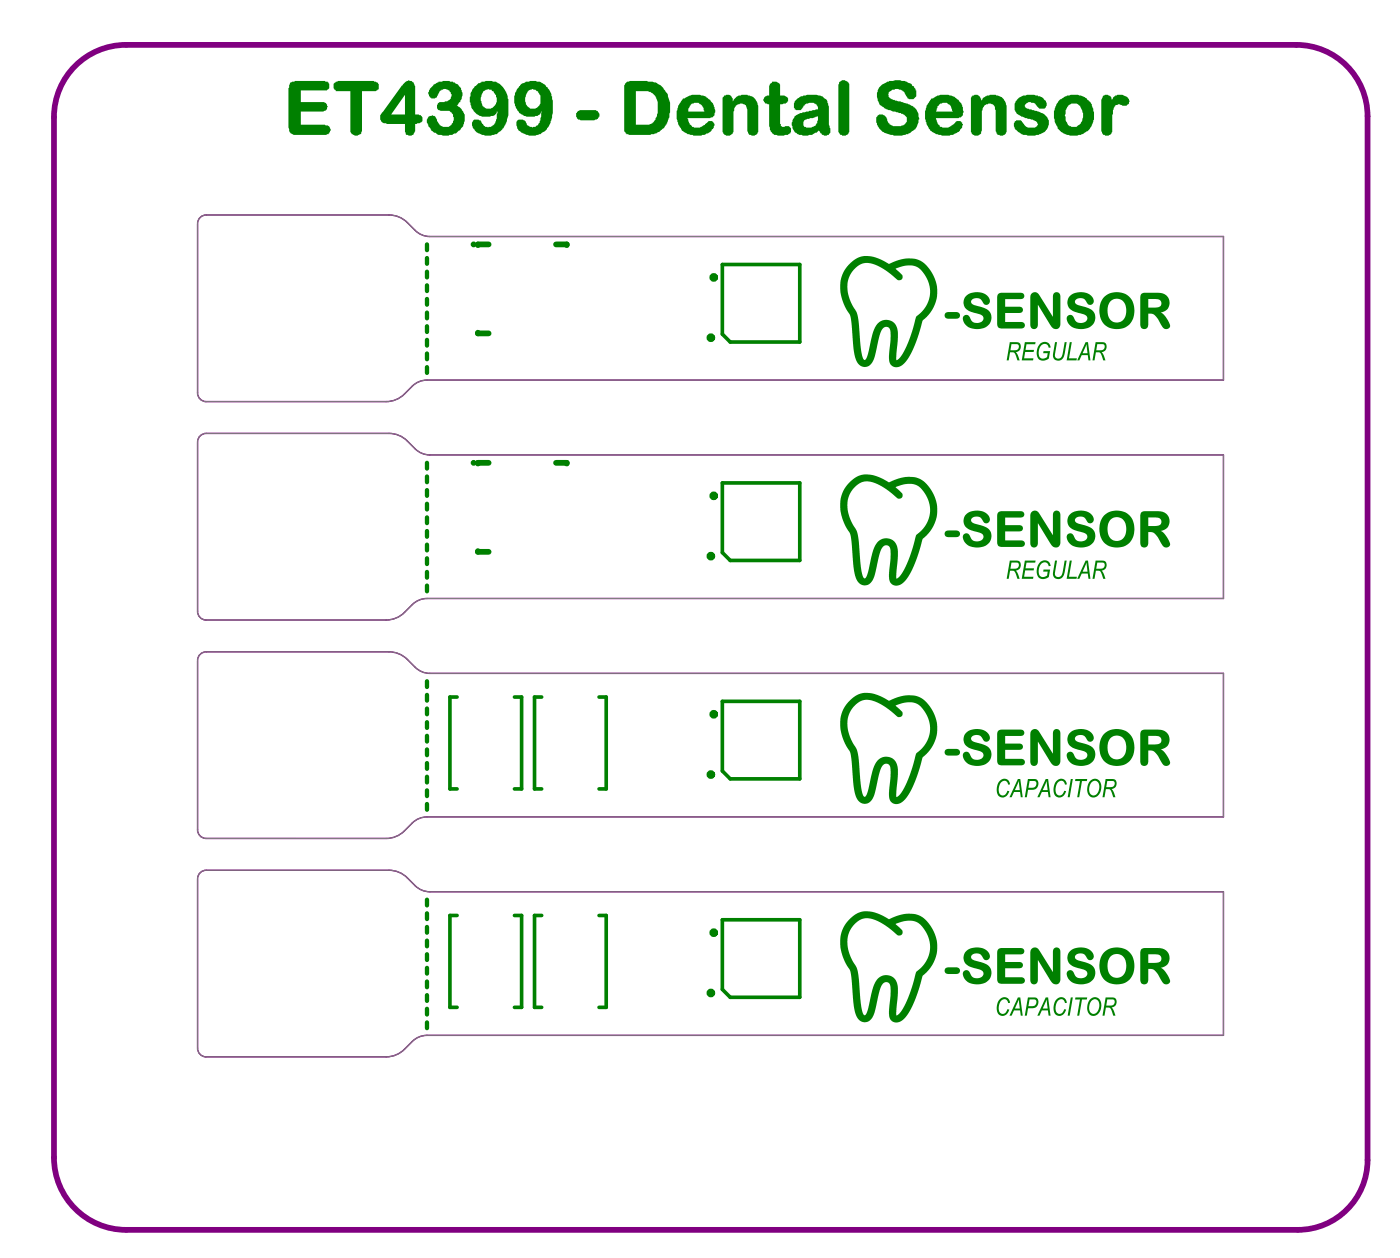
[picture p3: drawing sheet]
<svg xmlns="http://www.w3.org/2000/svg" width="163mm" height="146mm" viewBox="0 0 163 146" stroke-linecap="round" stroke-linejoin="round" font-family="sans-serif">
<path d="M8.7 7.7a8.3 8.3 0 0 1 5.9-2.5h136a8.3 8.3 0 0 1 8.3 8.3v121.2a8.1 8.1 0 0 1-8.1 8.1h-136.1a8.4 8.4 0 0 1-8.4-8.4v-120.8a8.4 8.4 0 0 1 2.4-5.9z" fill="none" stroke="#800080" stroke-width=".67"/>
<path d="M23 25.9a1 1 0 0 1 1-.9h21.2a3 3 0 0 1 2.1 .8 3.7 3.7 0 0 0 2.3 1.6l92.5 .1v16.6h-92.5a2.41 2.41 0 0 0-1.7 .7 4.3 4.3 0 0 1-2.6 1.8h-21.4a1 1 0 0 1-.9-1v-19.6M23 51.3a1 1 0 0 1 1-1h21.2a3 3 0 0 1 2.1 .9 3.7 3.7 0 0 0 2.3 1.6h92.5v16.7h-92.5a2.41 2.41 0 0 0-1.7 .7 4.3 4.3 0 0 1-2.6 1.7l-21.4 .1a1 1 0 0 1-.9-1v-19.7M23 76.6a1 1 0 0 1 1-.9h21.2a3 3 0 0 1 2.1 .9 3.7 3.7 0 0 0 2.3 1.5l92.5 .1v16.6h-92.5a2.41 2.41 0 0 0-1.7 .7 4.3 4.3 0 0 1-2.6 1.8h-21.4a1 1 0 0 1-.9-1v-19.6M23 102a1 1 0 0 1 1-1h21.2a3 3 0 0 1 2.1 .9 3.7 3.7 0 0 0 2.3 1.6h92.5v16.7h-92.5a2.41 2.41 0 0 0-1.7 .7 4.3 4.3 0 0 1-2.6 1.8h-21.4a1 1 0 0 1-.9-1v-19.6" fill="none" stroke="#800080" stroke-width=".17"/>
<g fill="#008000">
<path d="M33.8 9.6l.5-.2h3.4l.2 .1a.35 .35 0 0 1 .3 .5 .49 .49 0 0 1-.6 .5h-2.7v1.4h2.6a.44 .44 0 0 1 .5 .4l.1 .1-.1 .1a.3 .3 0 0 1-.3 .4l-.1 .1h-2.7v1.5h2.8l.1 .1a.58 .58 0 0 1 .6 .4l-.2 .5-.3 .2h-3.8l-.4-.3-.2-.6v-4.6h.1v-.4h.1z"/>
<path d="M39 9.5l.3-.1h4.1l.1 .1a.47 .47 0 0 1 .5 .6v.2l-.3 .3h-1.6v4.3a.67 .67 0 0 1-.4 .8 .69 .69 0 0 1-.7-.1 .69 .69 0 0 1-.3-.7v-4.3h-1.4a.54 .54 0 0 1-.6-.4 .54 .54 0 0 1 .3-.6z"/>
<path d="M50.3 9.8l.6-.2a2.55 2.55 0 0 1 2.3 .2v.1a1.38 1.38 0 0 1 .3 1.8v.2l-.4 .4a1.68 1.68 0 0 1 .7 2.3l-.4 .6-.4 .3h-.2a2.28 2.28 0 0 1-2.8-.5l-.2-.4v-.1a.59 .59 0 0 1-.2-.6 .59 .59 0 0 1 .5-.4l.2-.1 .2 .1 .2 .2a1.15 1.15 0 0 0 1.6 .9h.1a1.07 1.07 0 0 0-.2-1.7h-.7a.55 .55 0 0 1-.7-.3 .55 .55 0 0 1 .3-.7h.5l.2-.1a.74 .74 0 0 0 .7-.9l-.1-.1a.75 .75 0 0 0-.8-.5 .75 .75 0 0 0-.7 .6v.1a.52 .52 0 0 1-.4 .4 .52 .52 0 0 1-.6-.1l-.1-.4v-.2a.89 .89 0 0 1 .5-.8z"/>
<path d="M67.2 12.9l.2-.1h1.6a.58 .58 0 0 1 .6 .6v.1l-.1 .3-.5 .2h-1.6v-.1a.46 .46 0 0 1-.5-.6v-.2z"/>
<path d="M84.1 11.1h.1a.61 .61 0 0 1 .7 0 .61 .61 0 0 1 .2 .7 1.55 1.55 0 0 1 2.1-.6 .96 .96 0 0 1 .7 .7l.2 .4v2.7a.65 .65 0 0 1-.7 .7 .65 .65 0 0 1-.6-.7v-2.3l-.1-.3a.63 .63 0 0 0-.7-.4l-.3 .1a.97 .97 0 0 0-.4 .8l-.1 .1v2.1a.64 .64 0 0 1-.7 .6 .64 .64 0 0 1-.6-.7v-3.7z"/>
<path d="M89.7 9.5a.79 .79 0 0 1 .9 .3v1.3h.5l.1 .1a.48 .48 0 0 1 .3 .6l-.2 .2-.7 .1v2.3l.1 .1a.28 .28 0 0 0 .2 .2 .28 .28 0 0 0 .3-.1 .52 .52 0 0 1 .7 .5 .52 .52 0 0 1-.5 .6h-.4h-.6h-.2a.32 .32 0 0 1-.4-.2 .68 .68 0 0 1-.4-.7l-.1-.2v-2.5l-.4-.1-.1-.1a.34 .34 0 0 1 0-.6l.3-.2h.2v-.7a.76 .76 0 0 1 .4-.8z"/>
<path d="M97.6 9.4a.68 .68 0 0 1 .8 0 .68 .68 0 0 1 .3 .7v4.9a.65 .65 0 0 1-.7 .8 .65 .65 0 0 1-.6-.8v-5.2z"/>
<path d="M102.5 9.8a3.2 3.2 0 0 1 3.4 0l.5 .5v.3a.69 .69 0 0 1-.2 .8 .69 .69 0 0 1-.8 0l-.2-.4a1.08 1.08 0 0 0-1.7-.4l-.3 .2-.1 .2 .1 .1a.42 .42 0 0 0 .4 .4l1.9 .6a1.48 1.48 0 0 1 1.2 1.4l.1 .2-.1 .3a1.68 1.68 0 0 1-1.2 1.5l-.1 .1a3.4 3.4 0 0 1-3-.4l-.3-.3a1.43 1.43 0 0 1-.3-1.1 .6 .6 0 0 1 .4-.5 .6 .6 0 0 1 .7 .2l.2 .3a.65 .65 0 0 0 .4 .7 1.06 1.06 0 0 0 .9 .1h.3a.68 .68 0 0 0 .6-.8 .68 .68 0 0 0-.6-.6v-.1h-.3l-.1-.1a3.8 3.8 0 0 1-2.1-.8l-.1-.2a1.69 1.69 0 0 1 .4-2.2z"/>
<path d="M113 11.1h.1a.52 .52 0 0 1 .7 .1l.1 .2h.1v.4a.92 .92 0 0 1 .9-.7 1.58 1.58 0 0 1 1.9 .7l.1 .5v2.7a.61 .61 0 0 1-.2 .6 .61 .61 0 0 1-.7 .1l-.3-.2v-.3v-2.2a1.05 1.05 0 0 0-.5-.9 .8 .8 0 0 0-1.1 .7v.1v2.2a.64 .64 0 0 1-.7 .6 .64 .64 0 0 1-.6-.7v-3.2a.56 .56 0 0 1 .2-.6z"/>
<path d="M118.4 11.3a2.4 2.4 0 0 1 1.3-.3l.6 .1a1.53 1.53 0 0 1 1.2 .7v.1a.47 .47 0 0 1-.3 .7 .56 .56 0 0 1-.8-.4l-.3-.3h-.2a.61 .61 0 0 0-.9 .5l.1 .1 .5 .2a3.3 3.3 0 0 1 2.1 .9 1.37 1.37 0 0 1-1 2 3.4 3.4 0 0 1-2.1 0v-.1l-.5-.3a.72 .72 0 0 1-.3-.8 .44 .44 0 0 1 .5-.4h.3l.2 .2a1.13 1.13 0 0 0 1.7 .4 .47 .47 0 0 0-.4-.6l-1.4-.5a1.26 1.26 0 0 1-.8-1.5l.1-.3z"/>
<path d="M128.2 11.1h.1a.58 .58 0 0 1 .8 .2l.1 .4v-.1a.94 .94 0 0 1 1.4-.5l.3 .2a.57 .57 0 0 1 .2 .7l-.1 .1a.44 .44 0 0 1-.6 .2l-.5-.2-.3 .1-.1 .2a.97 .97 0 0 0-.2 .9h-.1v1.7a.65 .65 0 0 1-.6 .8 .65 .65 0 0 1-.7-.8v-3.4z"/>
<path d="M47 11l-1.6 2.3h1.6zM47.2 9.4l.3-.1 .1 .1a.72 .72 0 0 1 .6 .8v3.1h.1a.56 .56 0 0 1 .6 .2 .48 .48 0 0 1 .1 .6 .48 .48 0 0 1-.5 .2l-.3 .1v.7a.81 .81 0 0 1-.5 .6h-.2l-.4-.1-.1-.3v-.9h-2.1l-.1-.1a.72 .72 0 0 1-.6-.5 .72 .72 0 0 1 .2-.8l2.3-3.1z"/>
<path d="M56.2 10.6l-.2 .3a1.12 1.12 0 0 0 0 1.2 .82 .82 0 0 0 1.5 .2 1.2 1.2 0 0 0-.4-1.8v-.1l-.4-.1zM55.2 10l.2-.2a2.21 2.21 0 0 1 2-.3h.2l.1 .1a2.3 2.3 0 0 1 1.3 1.7l.1 .6a4.2 4.2 0 0 1-.9 3.3h-.1a1.89 1.89 0 0 1-1.2 .5 2.05 2.05 0 0 1-1.3-.2l-.4-.3a1.35 1.35 0 0 1-.4-1l.1-.1a.51 .51 0 0 1 .7-.2l.2 .1 .2 .3a.58 .58 0 0 0 .6 .4l.1 .1 .1-.1a.87 .87 0 0 0 .8-.8l.1-.1v-.5l.1-.2v-.1h-.1a.6 .6 0 0 1-.7 .5 1.66 1.66 0 0 1-1.9-.5l-.3-.4a2.21 2.21 0 0 1 .3-2.4z"/>
<path d="M61.4 10.5a1.36 1.36 0 0 0 .2 2.1 1 1 0 0 0 1.2-1.3 1.1 1.1 0 0 0-.5-.8l-.4-.2zM60.6 9.7h.2a2.49 2.49 0 0 1 2.6 .2l.1 .2a1.4 1.4 0 0 1 .6 1.1v.1a4.7 4.7 0 0 1-.7 3.9h-.1a2.24 2.24 0 0 1-3.1-.2l-.1-.2a.6 .6 0 0 1 .1-.8 .6 .6 0 0 1 .8 .1 .87 .87 0 0 0 .5 .5v.1a1.02 1.02 0 0 0 1.3-.7l.2-1h-.1a.6 .6 0 0 1-.7 .5 1.87 1.87 0 0 1-2.5-2.1l.1-.6 .3-.5z"/>
<path d="M73.9 10.6v3.9h1.5l.4-.2 .2-.2a3.5 3.5 0 0 0 .1-2.9 1.31 1.31 0 0 0-1.3-.6zM72.9 9.5l.3-.1h1.9l.2 .1a2.22 2.22 0 0 1 2 1.2 .97 .97 0 0 1 .4 .7 1.89 1.89 0 0 1 .1 1.2 3.5 3.5 0 0 1-.7 2.3l-.2 .2a3.3 3.3 0 0 1-1.8 .6h-1.8a.68 .68 0 0 1-.7-.4l-.1-.1v-5a.67 .67 0 0 1 .4-.7z"/>
<path d="M80.4 12l-.3 .4a.56 .56 0 0 0-.1 .6h1.8l-.1-.2a.87 .87 0 0 0-1-.9zM79.4 11.4h.1a2.27 2.27 0 0 1 3.4 .8l.1 .4a.39 .39 0 0 1 0 .5 .44 .44 0 0 1-.4 .5l-.1 .1h-2.6a1.35 1.35 0 0 0 .7 1.1h.2a.74 .74 0 0 0 .8-.2l.4-.2a.54 .54 0 0 1 .7-.3 .44 .44 0 0 1 .2 .6l-.2 .5a2.64 2.64 0 0 1-2.2 .5 1.9 1.9 0 0 1-1.8-1.7l-.1-.2a2.98 2.98 0 0 1 .6-2.2z"/>
<path d="M93.4 14a.56 .56 0 0 0 0 .7 .56 .56 0 0 0 .7 .1h.2a.87 .87 0 0 0 .5-.5h.1v-.2l.1-.1v-.5l-.6 .2h-.3zM92.6 11.4l.2-.1a3.5 3.5 0 0 1 2.8 0h.1a.89 .89 0 0 1 .5 .9l.1 .2v2.1l.1 .3a.61 .61 0 0 1 0 .7 .61 .61 0 0 1-.7 .2l-.6-.5-.3 .2-.2 .1a2.05 2.05 0 0 1-2.3-.2l-.2-.5a1.03 1.03 0 0 1 .1-1.1l.1-.2a4.8 4.8 0 0 1 2-.6l.7-.2a.76 .76 0 0 0-.4-.7 .76 .76 0 0 0-.8 0l-.3 .1-.3 .4a.51 .51 0 0 1-.6 .3 .45 .45 0 0 1-.4-.5 1.03 1.03 0 0 1 .4-.9z"/>
<path d="M109.2 12l-.3 .4-.2 .6h2l-.1-.1a.89 .89 0 0 0-.5-.9l-.1-.1zM108.2 11.4h.2a2.19 2.19 0 0 1 2.3-.2l.2 .1a1.26 1.26 0 0 1 .8 .8l.2 .3v.4a.86 .86 0 0 1-.3 .8l-.3 .1h-2.6a1.35 1.35 0 0 0 .8 1.1h.2a.67 .67 0 0 0 .8-.2l.3-.1 .3-.4h.2a.32 .32 0 0 1 .5 .3h.1a1.61 1.61 0 0 1-1.1 1.2 2.93 2.93 0 0 1-2.8-.4 2.89 2.89 0 0 1 .2-3.8z"/>
<path d="M124.1 12.2a2.09 2.09 0 0 0-.2 1.9 .92 .92 0 0 0 .8 .6 .92 .92 0 0 0 .9-.5 1.62 1.62 0 0 0-.1-1.8 1.06 1.06 0 0 0-1.4-.2zM123.2 11.5a2.52 2.52 0 0 1 3.6 .6v.2a2.52 2.52 0 0 1-.4 2.9h-.1a2.58 2.58 0 0 1-3.4-.3v-.2a2.49 2.49 0 0 1 .3-3.2z"/>
<path d="M98.8 106.6l.9-.6 .7-.2h.7l.6 .2 1.6 .7 .8-.4 .9-.2h1.3l.6 .2 .5 .4 .6 .7 .5 .8 .3 .8 .1 .7v.8l-.2 .8-.6 1.1-.9 .9-.7 2.3-.8 1.7-.5 .8-.7 .5-.3 .1-.4-.1-.4-.2-.1-.3v-.8l.1-1.7v-1l-.1-.4-.3-.2-.4 .1-.3 .4-.7 3-.4 .8-.4 .3-.5 .1-.4-.2-.4-.5-.3-1.3-.4-3.8-.9-1.7-.3-1.5v-.9l.2-.8 .4-.8zM99.4 107.1l-.4 .6-.4 .6-.1 .6-.1 .8 .4 1.3 .7 1.3 .1 .5 .4 3.7 .2 1.2 .3 .2 .2-.4 .6-2.6 .4-1 .6-.5 .7-.2 .4 .1 .4 .2 .2 .3 .2 .4 .1 1.2-.2 2.1v.4h.1l.5-.5 .6-1.1 .7-1.7 .4-1.8 .9-.8 .5-.9 .2-.7v-.7l-.2-1.1-.4-.7-.5-.5-.5-.4-.4-.1h-1l-1 .4 .8 .8v.3l-.3 .2h-.2l-1.6-1.3-1.4-.6-.9-.1-.6 .2z"/>
</g>
<path d="M23.1 101.4l.3-.2 .4-.2h21.4a2.84 2.84 0 0 1 2.1 .9 3.8 3.8 0 0 0 2.4 1.6h92.4v16.7h-92.5a2.41 2.41 0 0 0-1.7 .7 4.3 4.3 0 0 1-2.7 1.8h-21.3a.95 .95 0 0 1-.9-1v-19.7z" fill="none" stroke="#808080" stroke-width=".12"/>
<g fill="#008000">
<path d="M122.8 116a.66 .66 0 0 1 .7-.2 .66 .66 0 0 1 .4 .6l-.2 .1a.5 .5 0 0 0-.5-.5 .5 .5 0 0 0-.5 .5l-.1 .6a.51 .51 0 0 0 .5 .6 .51 .51 0 0 0 .5-.5h.2v.2a.8 .8 0 0 1-.8 .5l-.4-.1-.2-.5 .1-.8zM116.2 116a.66 .66 0 0 1 .7-.2 .66 .66 0 0 1 .4 .6l-.2 .1a.5 .5 0 0 0-.5-.5 .5 .5 0 0 0-.5 .5l-.1 .6a.51 .51 0 0 0 .5 .6 .51 .51 0 0 0 .5-.5h.2v.2a.8 .8 0 0 1-.8 .5l-.4-.1-.2-.5 .1-.8zM119.6 116l-.1 .8h.5l.2-.1 .2-.3-.1-.3-.2-.1zM121.6 116l-.5 1.1h.6zM118.4 116l-.5 1.1h.6zM121.5 115.8h.3l.2 2.1h-.2l-.1-.6h-.7l-.2 .6h-.3zM119.4 115.8h1l.2 .2v.4a.68 .68 0 0 1-.7 .7h-.5l-.1 .8h-.3zM118.2 115.8h.3l.3 2.1h-.2l-.1-.6h-.7l-.3 .6h-.2zM128.6 116l-.1 .7h.7l.2-.2 .1-.2-.1-.2zM126.8 116.2l-.2 .4-.1 .6a.55 .55 0 0 0 .6 .5 .55 .55 0 0 0 .5-.6l.1-.5a.51 .51 0 0 0-.3-.6 .51 .51 0 0 0-.6 .2zM128.4 115.8h.9l.3 .1 .1 .6-.1 .2-.2 .2a.14 .14 0 0 0-.2 .1 .14 .14 0 0 0 .1 .2l.3 .7h-.3l-.3-.8-.2-.1h-.3l-.2 .9h-.2zM124.9 115.8h1.4v.2h-.6l-.3 1.9h-.3l.4-1.9h-.6zM124.4 115.8h.2l-.3 2.1h-.3zM126.6 116h.1a.79 .79 0 0 1 1-.1 .79 .79 0 0 1 .2 1l-.1 .5-.4 .4a.75 .75 0 0 1-.8 0 .75 .75 0 0 1-.3-.8l.1-.6z"/>
<path d="M109.8 112.4l.3-.1h1a.39 .39 0 0 1 .4 .4 .39 .39 0 0 1-.4 .4h-1a.39 .39 0 0 1-.3-.2 .39 .39 0 0 1 0-.5zM112.3 110.4a1.81 1.81 0 0 1 2.6 .4 .46 .46 0 0 1-.2 .7 .46 .46 0 0 1-.6-.5 .7 .7 0 0 0-.7-.3 .7 .7 0 0 0-.6 .5l.3 .3 1.2 .3a1.25 1.25 0 0 1 .9 1.4 1.25 1.25 0 0 1-1.3 1.1 1.62 1.62 0 0 1-2-1 .44 .44 0 0 1 .1-.5 .44 .44 0 0 1 .5-.1l.2 .4a.81 .81 0 0 0 .8 .5 .81 .81 0 0 0 .7-.6 .95 .95 0 0 0-.9-.6 1.31 1.31 0 0 1-1.4-1.3l.2-.4zM116 110.2l.3-.1h2.3a.37 .37 0 0 1 .4 .4 .37 .37 0 0 1-.5 .3h-1.7v.9h1.6a.37 .37 0 0 1 .4 .4 .37 .37 0 0 1-.4 .3h-1.6v1.1h1.8a.38 .38 0 0 1 .5 .4 .38 .38 0 0 1-.5 .3h-2.3l-.4-.2-.1-.3v-3.1zM119.8 110.2a.62 .62 0 0 1 1 .3l1.5 2.4v-2.4a.44 .44 0 0 1 .4-.5 .44 .44 0 0 1 .5 .5v3.2a.6 .6 0 0 1-.6 .6 .6 .6 0 0 1-.6-.5l-1.4-2.4v2.4a.45 .45 0 0 1-.5 .5 .45 .45 0 0 1-.4-.5v-3.2zM124.3 110.4a1.81 1.81 0 0 1 2.7 .4 .46 .46 0 0 1-.2 .7 .46 .46 0 0 1-.7-.5 .7 .7 0 0 0-.6-.3 .7 .7 0 0 0-.6 .5l.2 .3 1.2 .3a1.25 1.25 0 0 1 .9 1.4 1.25 1.25 0 0 1-1.3 1.1 1.62 1.62 0 0 1-1.9-1 .44 .44 0 0 1 0-.5 .44 .44 0 0 1 .6-.1l.2 .4a.81 .81 0 0 0 .8 .5 .81 .81 0 0 0 .7-.6 .94 .94 0 0 0-.9-.6 1.31 1.31 0 0 1-1.4-1.3l.1-.4zM129 111a1.71 1.71 0 0 0 .3 2.5 1.16 1.16 0 0 0 1.5-1.4 1.11 1.11 0 0 0-.5-1.2 1.11 1.11 0 0 0-1.3 .1zM128.3 110.6v-.1a2.06 2.06 0 0 1 2.2-.4 2.06 2.06 0 0 1 1.3 1.8v.4a2.04 2.04 0 0 1-2.2 2 2.04 2.04 0 0 1-1.9-2.3 2.15 2.15 0 0 1 .6-1.4zM133.4 110.8v1h.8a.56 .56 0 0 0 .7-.6 .56 .56 0 0 0-.7-.4zM132.6 110.2l.4-.1h1.8l.6 .2 .4 .5a1.14 1.14 0 0 1-1 1.6l.5 .3 .4 .7a.59 .59 0 0 1 .1 .7 .6 .6 0 0 1-.9-.4l-.7-1-.2-.2h-.3h-.3v1.2a.47 .47 0 0 1-.5 .6 .47 .47 0 0 1-.4-.6v-3.1z"/>
</g>
<path d="M53.1 106.3h-.8v10.7h.8M59.8 106.3h.8v10.7h-.8M62.9 106.3h-.8v10.7h.8M69.6 106.3h.8v10.7h-.8M83.9 106.8h9v9h-8.1l-.9-.9z" fill="none" stroke="#008000" stroke-width=".42"/>
<path d="M49.6 104.5v.6M49.6 106v.7M49.6 107.6v.7M49.6 109.2v.7M49.6 110.8v.7M49.6 112.4v.6M49.6 113.9v.7M49.6 115.5v.7M49.6 117.1v.7M49.6 118.7v.7" fill="none" stroke="#008000" stroke-width=".5"/>
<g fill="none" stroke="#008000" stroke-width=".67">
<circle cx="82.6" cy="115.3" r=".17"/>
<circle cx="82.9" cy="108.3" r=".17"/>
</g>
<path d="M98.8 55.8l.9-.5 .7-.2h.7l.6 .2 1.6 .7 .8-.4 .9-.2h1.3l.6 .2 .5 .4 .6 .7 .5 .7 .3 .8 .1 .7v.9l-.2 .8-.6 1-.9 1-.7 2.3-.8 1.7-.5 .8-.7 .5-.3 .1-.4-.1-.4-.2-.1-.3v-.8l.1-1.7v-1l-.1-.5-.3-.1-.4 .1-.3 .4-.7 3-.4 .8-.4 .3-.5 .1-.4-.2-.4-.5-.3-1.4-.4-3.7-.9-1.7-.3-1.5v-1l.2-.7 .4-.8zM99.4 56.4l-.4 .5-.4 .7-.1 .6-.1 .8 .4 1.3 .7 1.2 .1 .5 .4 3.7 .2 1.3 .3 .2 .2-.4 .6-2.6 .4-1 .6-.5 .7-.2 .4 .1 .4 .1 .2 .4 .2 .4 .1 1.1-.2 2.2v.4h.1l.5-.5 .6-1.2 .7-1.6 .4-1.8 .9-.8 .5-1 .2-.6v-.7l-.2-1.1-.4-.7-.5-.6-.4-.3-.5-.1h-1l-1 .4 .8 .8v.3l-.3 .2h-.2l-1.6-1.3-1.4-.6-.9-.1-.6 .2z" fill="#008000"/>
<path d="M23.1 50.7l.3-.2 .4-.2h21.4a2.84 2.84 0 0 1 2.1 .9 3.8 3.8 0 0 0 2.4 1.6h92.4v16.7h-92.5a2.41 2.41 0 0 0-1.7 .7 4.3 4.3 0 0 1-2.7 1.8h-21.3a.95 .95 0 0 1-.9-1v-19.7z" fill="none" stroke="#808080" stroke-width=".12"/>
<g fill="#008000">
<path d="M120.8 65.3l.2-.2a.68 .68 0 0 1 1 .6h-.2a.55 .55 0 0 0-.6-.4 .55 .55 0 0 0-.5 .5v.6a.55 .55 0 0 0 .3 .6 .55 .55 0 0 0 .6-.2l.1-.4h-.5v-.3h.8l-.2 .9-.2 .1-.6 .1-.3-.1-.2-.2-.1-.4 .1-.5 .1-.4zM127.5 65.3l-.2 .7h.7l.3-.2v-.3l-.1-.2zM117.5 65.3l-.1 .7h.6l.3-.2 .1-.3-.2-.2zM126.2 65.3l-.4 1.1h.5zM122.6 65.1h.2l-.3 1.5a.45 .45 0 0 0 .6 .4 .45 .45 0 0 0 .3-.5l.3-1.4h.2l-.4 1.8a.64 .64 0 0 1-.8 .3 .64 .64 0 0 1-.4-.8zM127.3 65.1h.8l.3 .1 .1 .6-.1 .2-.2 .2a.14 .14 0 0 0-.2 .1 .14 .14 0 0 0 .1 .1l.3 .8h-.2l-.3-.8-.3-.1h-.3l-.2 .9h-.2zM126.1 65.1h.3l.3 2.1h-.3v-.6h-.7l-.3 .6h-.3zM124.3 65.1h.2l-.3 1.9h.9v.2h-1.2zM119.1 65.1h1.2v.2h-1.1l-.1 .7h1v.2h-1l-.1 .8h1v.2h-1.3zM117.3 65.1h.9l.3 .1 .1 .6-.1 .2-.3 .2a.14 .14 0 0 0-.2 .1 .14 .14 0 0 0 .2 .1l.2 .8h-.2l-.3-.8-.3-.1h-.3l-.1 .9h-.3z"/>
<path d="M109.8 61.7l.3-.1h1a.39 .39 0 0 1 .4 .4 .39 .39 0 0 1-.4 .4h-1a.39 .39 0 0 1-.3-.3 .39 .39 0 0 1 0-.4zM112.3 59.7a1.81 1.81 0 0 1 2.6 .3 .46 .46 0 0 1-.2 .7 .46 .46 0 0 1-.6-.4 .7 .7 0 0 0-.7-.3 .7 .7 0 0 0-.6 .5l.3 .2 1.2 .4a1.25 1.25 0 0 1 .9 1.4 1.25 1.25 0 0 1-1.3 1 1.65 1.65 0 0 1-1.9-.7 .5 .5 0 0 1-.2-.6 .5 .5 0 0 1 .5-.3l.3 .1 .1 .4a.81 .81 0 0 0 .8 .5 .81 .81 0 0 0 .7-.6 .95 .95 0 0 0-.9-.6 1.31 1.31 0 0 1-1.4-1.4l.2-.4zM116 59.5l.3-.2h2.3a.37 .37 0 0 1 .4 .4 .37 .37 0 0 1-.5 .4h-1.7v.9h1.6a.37 .37 0 0 1 .4 .4 .37 .37 0 0 1-.4 .3h-1.6v1h1.8a.38 .38 0 0 1 .5 .4 .38 .38 0 0 1-.5 .4h-2.3l-.4-.2-.1-.4v-3zM119.8 59.4a.61 .61 0 0 1 1 .4l1.5 2.3v-2.3a.44 .44 0 0 1 .4-.5 .44 .44 0 0 1 .5 .5v3.2a.6 .6 0 0 1-.6 .5 .6 .6 0 0 1-.6-.4l-1.4-2.4v2.3a.45 .45 0 0 1-.5 .6 .45 .45 0 0 1-.4-.6v-3.1zM124.3 59.7a1.81 1.81 0 0 1 2.7 .3 .46 .46 0 0 1-.2 .7 .46 .46 0 0 1-.7-.4 .7 .7 0 0 0-.6-.3 .7 .7 0 0 0-.6 .5l.2 .2 1.2 .4a1.25 1.25 0 0 1 .9 1.4 1.25 1.25 0 0 1-1.3 1 1.65 1.65 0 0 1-1.9-.7 .5 .5 0 0 1-.1-.6 .5 .5 0 0 1 .5-.3l.2 .1 .2 .4a.81 .81 0 0 0 .8 .5 .81 .81 0 0 0 .7-.6 .94 .94 0 0 0-.9-.6 1.31 1.31 0 0 1-1.4-1.4l.1-.4zM129 60.3a1.71 1.71 0 0 0 .3 2.4 1.16 1.16 0 0 0 1.5-1.3 1.11 1.11 0 0 0-.5-1.2 1.11 1.11 0 0 0-1.3 .1zM128.3 59.9v-.1a2.06 2.06 0 0 1 2.2-.4 2.06 2.06 0 0 1 1.3 1.8v.3a2.04 2.04 0 0 1-2.2 2.1 2.04 2.04 0 0 1-1.9-2.4 2.15 2.15 0 0 1 .6-1.3zM133.4 60.1v1h.8a.56 .56 0 0 0 .7-.6 .56 .56 0 0 0-.7-.4zM132.6 59.5l.4-.2 1.8 .1 .6 .2 .4 .5a1.14 1.14 0 0 1-1 1.5l.5 .4 .4 .6a.59 .59 0 0 1 .1 .8 .6 .6 0 0 1-.9-.4l-.7-1-.2-.2h-.3h-.3v1.2a.47 .47 0 0 1-.5 .6 .47 .47 0 0 1-.4-.6v-3.1z"/>
</g>
<path d="M49.6 53.7v.7M49.6 55.3v.7M49.6 56.9v.7M49.6 58.5v.6M49.6 60.1v.6M49.6 61.6v.7M49.6 63.2v.7M49.6 64.8v.7M49.6 66.4v.7M49.6 68v.6" fill="none" stroke="#008000" stroke-width=".5"/>
<g fill="none" stroke="#008000" stroke-width=".67">
<path d="M56.8 53.7h-1.3v.1M64.6 53.7h1.2v.1M55.5 64v.1h1.3"/>
<circle cx="82.9" cy="57.6" r=".17"/>
<circle cx="82.6" cy="64.6" r=".17"/>
</g>
<path d="M83.9 56.1h9v9h-8.1l-.9-1z" fill="none" stroke="#008000" stroke-width=".42"/>
<circle cx="55" cy="53.7" r=".17" fill="none" stroke="#008000" stroke-width=".33"/>
<path d="M98.9 81.2l.8-.6 .7-.2 .7 .1 .6 .1 1.6 .8 .8-.4 .9-.2h1.3l.6 .2 .5 .3 .6 .7 .5 .8 .3 .8 .1 .7v.9l-.2 .7-.6 1.1-.9 .9-.7 2.3-.8 1.8-.5 .8-.7 .5-.3 .1-.4-.1-.4-.3-.1-.3v-.7l.1-1.8v-1l-.1-.4-.3-.1-.4 .1-.3 .4-.7 3-.4 .8-.4 .3h-.5l-.4-.2-.4-.5-.3-1.3-.4-3.8-.9-1.7-.3-1.5v-1l.3-.8 .3-.6zM99.4 81.8l-.4 .5-.4 .7-.1 .5-.1 .8 .4 1.4 .7 1.3 .1 .4 .4 3.7 .2 1.2 .3 .2 .2-.3 .6-2.6 .4-1 .6-.6 .7-.2 .5 .1 .3 .2 .2 .3 .2 .4 .1 1.2-.2 2.1v.4h.1l.5-.5 .6-1.1 .7-1.7 .4-1.7 .9-.8 .5-1 .2-.7v-.6l-.2-1.2-.4-.6-.5-.6-.4-.3-.5-.2-1 .1-1 .3 .8 .8v.4l-.3 .2-.2-.1-1.6-1.2-1.4-.7h-.9l-.6 .2z" fill="#008000"/>
<path d="M23.1 76.1l.3-.3 .4-.1h21.4a2.84 2.84 0 0 1 2.1 .9 3.8 3.8 0 0 0 2.4 1.6h92.4v16.6h-92.5a2.41 2.41 0 0 0-1.7 .7 4.3 4.3 0 0 1-2.7 1.8h-21.3a.95 .95 0 0 1-.9-1v-19.7z" fill="none" stroke="#808080" stroke-width=".12"/>
<g fill="#008000">
<path d="M122.8 90.6a.66 .66 0 0 1 .7-.2 .66 .66 0 0 1 .4 .7h-.2a.5 .5 0 0 0-.5-.5 .5 .5 0 0 0-.5 .6l-.1 .5a.51 .51 0 0 0 .5 .7 .51 .51 0 0 0 .5-.6h.2v.2a.8 .8 0 0 1-.8 .6l-.4-.2-.2-.5 .1-.7zM116.2 90.6a.66 .66 0 0 1 .7-.2 .66 .66 0 0 1 .4 .7h-.2a.5 .5 0 0 0-.5-.5 .5 .5 0 0 0-.5 .6l-.1 .5a.51 .51 0 0 0 .5 .7 .51 .51 0 0 0 .5-.6h.2v.2a.8 .8 0 0 1-.8 .6l-.4-.2-.2-.5 .1-.7zM119.6 90.7l-.1 .8 .5-.1 .2-.1 .2-.3-.1-.2-.2-.1zM121.6 90.7l-.5 1h.6zM118.4 90.7l-.5 1h.6zM121.5 90.4h.3l.2 2.2h-.2l-.1-.7h-.7l-.2 .7h-.3zM119.4 90.4l1 .1 .2 .2v.3a.68 .68 0 0 1-.7 .7h-.5l-.1 .9h-.3zM118.2 90.4h.3l.3 2.2h-.2l-.1-.7h-.7l-.3 .7h-.2zM128.6 90.7l-.1 .7h.7l.2-.2 .1-.3-.1-.2zM126.8 90.8l-.2 .4-.1 .6a.55 .55 0 0 0 .6 .6 .55 .55 0 0 0 .5-.6l.1-.6a.51 .51 0 0 0-.3-.5 .51 .51 0 0 0-.6 .1zM128.4 90.4l.9 .1 .3 .1 .1 .5-.1 .3-.2 .1a.14 .14 0 0 0-.2 .1 .14 .14 0 0 0 .1 .2l.3 .8h-.3l-.3-.8-.2-.2h-.3l-.2 1h-.2zM124.9 90.4h1.4v.3h-.6l-.3 1.9h-.3l.4-1.9h-.6zM124.4 90.4h.2l-.3 2.2h-.3zM126.6 90.7l.1-.1a.79 .79 0 0 1 1 0 .79 .79 0 0 1 .2 .9l-.1 .6-.4 .4a.76 .76 0 0 1-.8-.1 .76 .76 0 0 1-.3-.8l.1-.6z"/>
<path d="M109.8 87.1l.3-.2h1a.39 .39 0 0 1 .4 .5 .39 .39 0 0 1-.4 .3h-1a.39 .39 0 0 1-.3-.2 .39 .39 0 0 1 0-.4zM112.3 85a1.81 1.81 0 0 1 2.6 .4 .46 .46 0 0 1-.2 .7 .46 .46 0 0 1-.6-.4 .7 .7 0 0 0-.7-.4 .7 .7 0 0 0-.6 .5l.3 .3 1.2 .3a1.25 1.25 0 0 1 .9 1.4 1.25 1.25 0 0 1-1.3 1.1 1.62 1.62 0 0 1-2-.9 .44 .44 0 0 1 .1-.6 .44 .44 0 0 1 .5 0l.2 .3a.81 .81 0 0 0 .8 .5 .81 .81 0 0 0 .7-.6 .95 .95 0 0 0-.9-.5 1.31 1.31 0 0 1-1.4-1.4l.2-.4zM116 84.8l.3-.1h2.3a.37 .37 0 0 1 .4 .4 .37 .37 0 0 1-.5 .3h-1.7v.9h1.6a.37 .37 0 0 1 .4 .4 .37 .37 0 0 1-.4 .4h-1.6v1h1.8a.38 .38 0 0 1 .5 .4 .38 .38 0 0 1-.5 .4h-2.3l-.4-.2-.1-.4v-3.1zM119.9 84.8a.62 .62 0 0 1 .9 .4l1.5 2.3v-2.3a.44 .44 0 0 1 .4-.6 .44 .44 0 0 1 .5 .6v3.1a.6 .6 0 0 1-.6 .6 .6 .6 0 0 1-.6-.5l-1.4-2.3v2.3a.45 .45 0 0 1-.5 .5 .45 .45 0 0 1-.4-.5v-3.2zM124.3 85a1.81 1.81 0 0 1 2.7 .4 .46 .46 0 0 1-.2 .7 .46 .46 0 0 1-.7-.4 .7 .7 0 0 0-.6-.4 .7 .7 0 0 0-.6 .5l.2 .3 1.2 .3a1.25 1.25 0 0 1 .9 1.4 1.25 1.25 0 0 1-1.3 1.1 1.62 1.62 0 0 1-1.9-.9 .44 .44 0 0 1 0-.6 .44 .44 0 0 1 .6 0l.2 .3a.81 .81 0 0 0 .8 .5 .81 .81 0 0 0 .7-.6 .94 .94 0 0 0-.9-.5 1.31 1.31 0 0 1-1.4-1.4l.1-.4zM129 85.7a1.71 1.71 0 0 0 .3 2.4 1.16 1.16 0 0 0 1.5-1.4 1.11 1.11 0 0 0-.5-1.1 1.11 1.11 0 0 0-1.3 .1zM128.3 85.2a2.06 2.06 0 0 1 2.2-.5 2.06 2.06 0 0 1 1.3 1.8v.4a2.04 2.04 0 0 1-2.2 2 2.04 2.04 0 0 1-1.9-2.3 2.15 2.15 0 0 1 .6-1.4zM133.4 85.4v1h.8a.56 .56 0 0 0 .7-.5 .56 .56 0 0 0-.7-.5zM132.6 84.8l.4-.1h1.9l.5 .3 .4 .5a1.14 1.14 0 0 1-1 1.5l.5 .3 .4 .7a.59 .59 0 0 1 .1 .8 .6 .6 0 0 1-.9-.4l-.7-1-.2-.2-.3-.1h-.3v1.3a.47 .47 0 0 1-.5 .5 .47 .47 0 0 1-.4-.5v-3.2z"/>
</g>
<path d="M53.1 80.9h-.8v10.7h.8M59.8 80.9h.8v10.7h-.8M62.9 80.9h-.8v10.7h.8M69.6 80.9h.8v10.7h-.8M83.9 81.4h9v9h-8.1l-.9-.9z" fill="none" stroke="#008000" stroke-width=".42"/>
<path d="M49.6 79.1v.7M49.6 80.7v.6M49.6 82.3v.6M49.6 83.8v.7M49.6 85.4v.7M49.6 87v.7M49.6 88.6v.7M49.6 90.2v.6M49.6 91.8v.6M49.6 93.3v.7" fill="none" stroke="#008000" stroke-width=".5"/>
<g fill="none" stroke="#008000" stroke-width=".67">
<circle cx="82.6" cy="89.9" r=".17"/>
<circle cx="82.9" cy="82.9" r=".17"/>
</g>
<path d="M98.9 30.5l.8-.6 .7-.2h.7l.6 .2 1.6 .7 .8-.3 .9-.2h1.3l.7 .2 .4 .3 .6 .7 .5 .8 .3 .8 .1 .7v.8l-.2 .8-.6 1.1-.9 .9-.7 2.3-.8 1.7-.5 .9-.7 .5h-.3h-.4l-.4-.3-.1-.3v-.7l.1-1.8v-1l-.1-.4-.3-.2-.3 .1-.4 .5-.7 3-.4 .7-.4 .3-.5 .1-.4-.2-.4-.5-.3-1.3-.4-3.8-.9-1.7-.3-1.5v-1l.3-.8 .3-.7zM99.4 31l-.4 .6-.4 .7-.1 .5-.1 .8 .4 1.3 .7 1.4 .1 .4 .4 3.7 .2 1.2 .3 .2 .2-.4 .6-2.6 .4-1 .6-.5 .7-.2 .5 .1 .3 .2 .2 .3 .2 .4 .1 1.2-.2 2.1v.4h.1l.5-.5 .6-1.1 .7-1.7 .4-1.7 .9-.8 .5-1 .2-.7v-.6l-.2-1.2-.4-.7-.5-.5-.4-.3-.5-.2-1 .1-1 .3 .8 .8v.4l-.3 .1h-.2l-1.6-1.3-1.4-.6h-.9l-.6 .1z" fill="#008000"/>
<path d="M23.1 25.4l.3-.3 .4-.1h21.4a2.84 2.84 0 0 1 2.1 .8 3.8 3.8 0 0 0 2.4 1.6l92.4 .1v16.6h-92.5a2.41 2.41 0 0 0-1.7 .7 4.3 4.3 0 0 1-2.7 1.8h-21.3a.95 .95 0 0 1-.9-1v-19.7z" fill="none" stroke="#808080" stroke-width=".12"/>
<g fill="#008000">
<path d="M120.8 39.9l.2-.1a.68 .68 0 0 1 1 .5l-.2 .1a.55 .55 0 0 0-.6-.5 .55 .55 0 0 0-.5 .6v.5a.55 .55 0 0 0 .3 .6 .55 .55 0 0 0 .6-.1l.1-.5h-.5v-.2h.8l-.2 .8-.2 .2-.6 .1-.3-.2-.2-.2-.1-.4 .1-.4 .1-.5zM127.5 40l-.2 .7h.7l.3-.2v-.3l-.1-.2zM117.5 40l-.1 .7h.6l.3-.2 .1-.3-.2-.2zM126.2 40l-.4 1h.5zM122.6 39.7h.2l-.3 1.6a.45 .45 0 0 0 .6 .3 .45 .45 0 0 0 .3-.5l.3-1.4h.2l-.4 1.8a.64 .64 0 0 1-.8 .4 .64 .64 0 0 1-.4-.8zM127.3 39.7h.9l.2 .2 .1 .5-.1 .2-.2 .2a.14 .14 0 0 0-.2 .1 .14 .14 0 0 0 .1 .2l.3 .7h-.2l-.3-.7-.3-.2h-.3l-.2 .9h-.2zM126.1 39.7h.3l.3 2.1h-.3v-.6h-.7l-.3 .6h-.3zM124.3 39.7h.2l-.3 1.9h.9v.2h-1.2zM119.1 39.7h1.2v.3h-1.1l-.1 .6h1v.3h-1l-.1 .7h1v.2h-1.3zM117.3 39.7h.9l.3 .2 .1 .5-.1 .2-.3 .2a.14 .14 0 0 0-.2 .1 .14 .14 0 0 0 .2 .2l.2 .7h-.2l-.3-.7-.3-.2h-.3l-.1 .9h-.3z"/>
<path d="M109.8 36.3l.3-.1h1a.39 .39 0 0 1 .4 .4 .39 .39 0 0 1-.4 .4h-1a.39 .39 0 0 1-.3-.2 .39 .39 0 0 1 0-.5zM112.3 34.3a1.81 1.81 0 0 1 2.6 .4 .46 .46 0 0 1-.2 .7 .46 .46 0 0 1-.6-.5 .7 .7 0 0 0-.7-.3 .7 .7 0 0 0-.6 .5l.3 .3 1.2 .3a1.25 1.25 0 0 1 .9 1.4 1.25 1.25 0 0 1-1.3 1.1 1.62 1.62 0 0 1-2-.9 .46 .46 0 0 1 .3-.7 .46 .46 0 0 1 .5 .4 .81 .81 0 0 0 .8 .5 .81 .81 0 0 0 .7-.6 .95 .95 0 0 0-.9-.5v-.1a1.31 1.31 0 0 1-1.4-1.3l.2-.4zM116 34.1l.3-.1h2.3a.37 .37 0 0 1 .4 .4 .37 .37 0 0 1-.5 .3h-1.7v.9h1.6a.37 .37 0 0 1 .4 .4 .37 .37 0 0 1-.4 .3h-1.6v1.1h1.8a.38 .38 0 0 1 .5 .4 .38 .38 0 0 1-.5 .3h-2.3l-.4-.1-.1-.4v-3.1zM119.9 34a.62 .62 0 0 1 .9 .4l1.5 2.4v-2.4a.44 .44 0 0 1 .4-.5 .44 .44 0 0 1 .5 .5v3.2a.6 .6 0 0 1-.6 .6 .6 .6 0 0 1-.6-.5l-1.4-2.3v2.3a.45 .45 0 0 1-.5 .5 .45 .45 0 0 1-.4-.5v-3.2zM124.3 34.3a1.81 1.81 0 0 1 2.7 .4 .46 .46 0 0 1-.2 .7 .46 .46 0 0 1-.7-.5 .7 .7 0 0 0-.6-.3 .7 .7 0 0 0-.6 .5l.2 .3 1.2 .3a1.25 1.25 0 0 1 .9 1.4 1.25 1.25 0 0 1-1.3 1.1 1.62 1.62 0 0 1-1.9-.9 .46 .46 0 0 1 .2-.7 .46 .46 0 0 1 .6 .4 .81 .81 0 0 0 .8 .5 .81 .81 0 0 0 .7-.6 .94 .94 0 0 0-.9-.5v-.1a1.31 1.31 0 0 1-1.4-1.3l.1-.4zM129 35a1.71 1.71 0 0 0 .3 2.4 1.16 1.16 0 0 0 1.5-1.4 1.11 1.11 0 0 0-.5-1.2 1.11 1.11 0 0 0-1.3 .2zM128.3 34.5a2.06 2.06 0 0 1 2.2-.5 2.06 2.06 0 0 1 1.3 1.8v.4a2.04 2.04 0 0 1-2.2 2 2.04 2.04 0 0 1-1.9-2.3 2.15 2.15 0 0 1 .6-1.4zM133.4 34.7v1h.8a.56 .56 0 0 0 .7-.5 .56 .56 0 0 0-.7-.5zM132.6 34.1l.4-.1h1.8l.6 .3 .4 .4a1.14 1.14 0 0 1-1 1.6l.5 .3 .4 .7a.59 .59 0 0 1 .1 .8 .6 .6 0 0 1-.9-.4l-.7-1-.2-.2-.3-.1h-.3v1.3a.47 .47 0 0 1-.5 .5 .47 .47 0 0 1-.4-.5v-3.2z"/>
</g>
<path d="M49.6 28.4v.6M49.6 30v.6M49.6 31.5v.7M49.6 33.1v.7M49.6 34.7v.7M49.6 36.3v.7M49.6 37.9v.6M49.6 39.5v.6M49.6 41v.7M49.6 42.6v.7" fill="none" stroke="#008000" stroke-width=".5"/>
<g fill="none" stroke="#008000" stroke-width=".67">
<path d="M55.5 38.6v.1h1.3M56.8 28.4h-1.3v.1M64.6 28.4h1.2v.1"/>
<circle cx="82.6" cy="39.2" r=".17"/>
<circle cx="82.9" cy="32.2" r=".17"/>
</g>
<path d="M83.9 30.7h9v9h-8.1l-.9-.9z" fill="none" stroke="#008000" stroke-width=".42"/>
<circle cx="55" cy="28.4" r=".17" fill="none" stroke="#008000" stroke-width=".33"/>
</svg>
